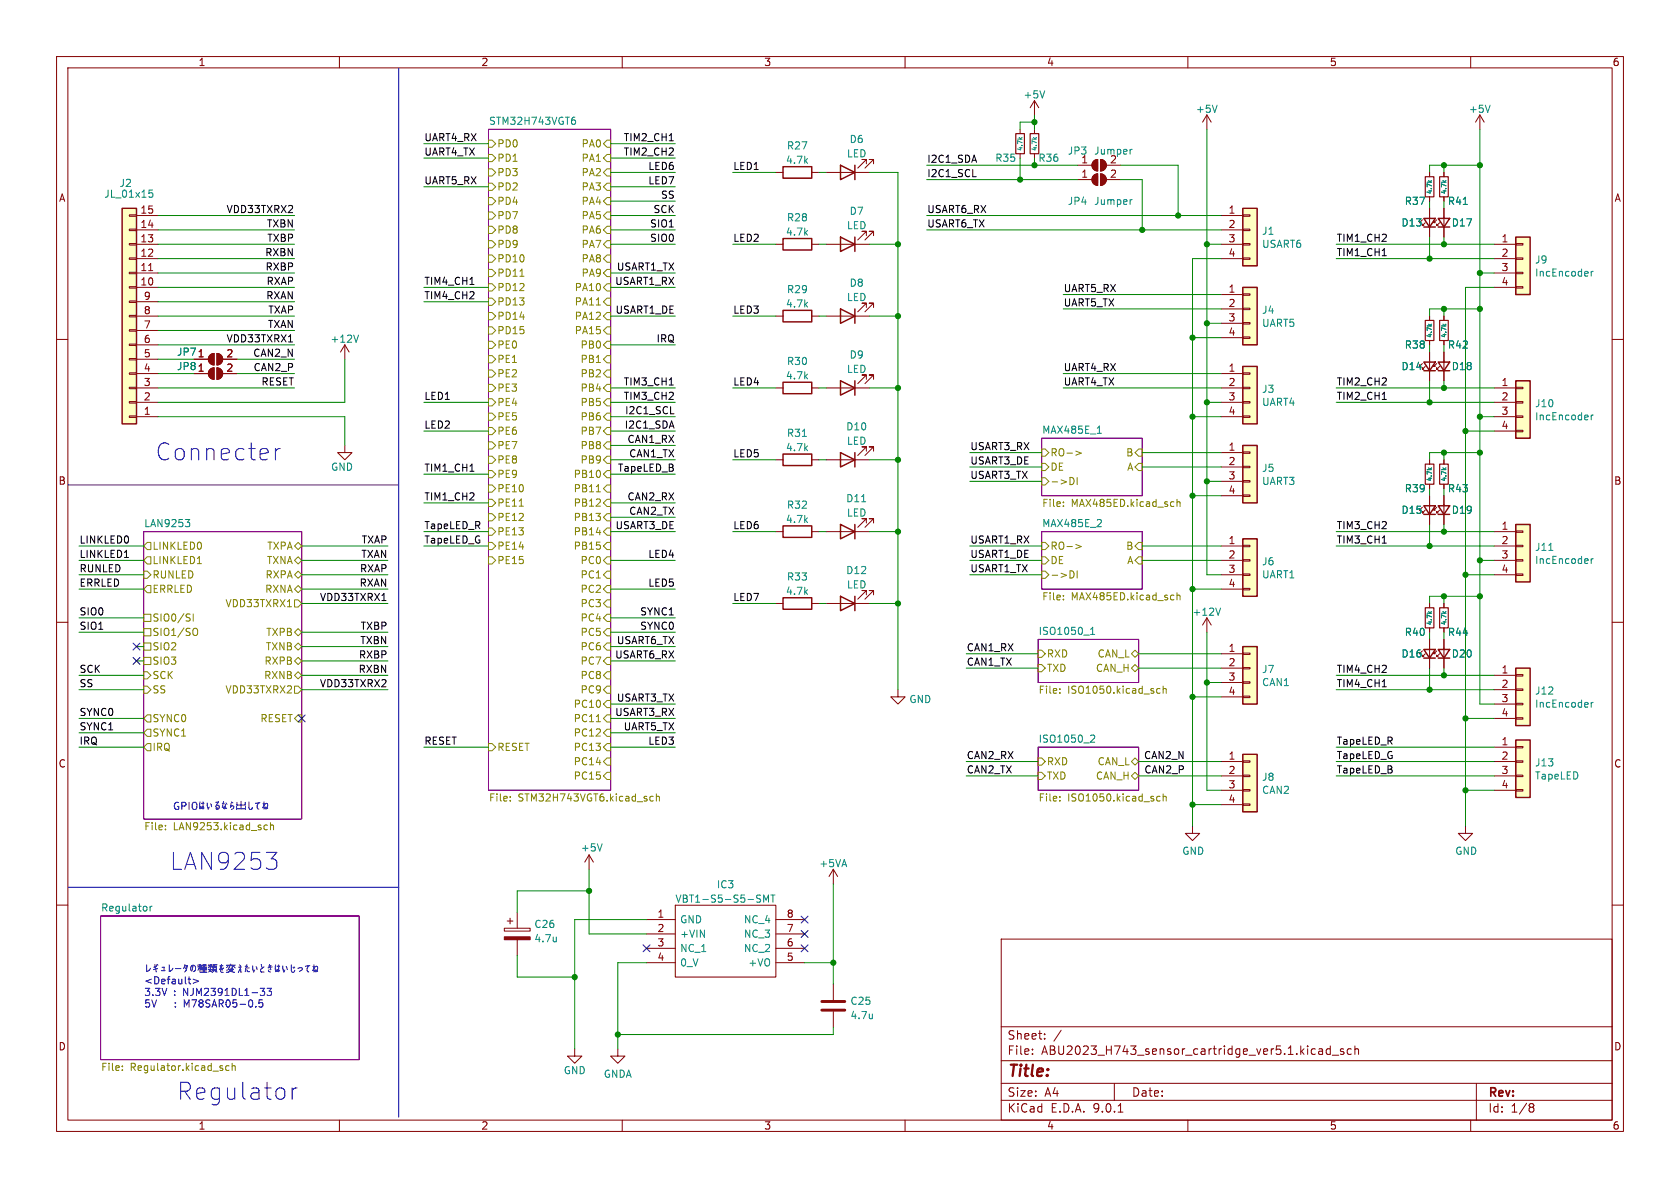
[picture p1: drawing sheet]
<svg xmlns="http://www.w3.org/2000/svg" width="297mm" height="210mm" viewBox="0 0 297 210" stroke-linecap="round" stroke-linejoin="round" font-family="sans-serif">
<defs><g id="words">
<g font-size="4.2" fill="#0000c2">
<text x="27.3" y="81.7">Connecter</text>
<text x="29.8" y="154.1">LAN9253</text>
<text x="31.1" y="194.7">Regulator</text>
</g>
<text font-size="2.8" fill="#840000" x="178" y="190.9">Title:</text>
<g font-size="2.1" fill="#840000">
<text x="178" y="184">Sheet:</text>
<text x="178" y="186.7">File:</text>
<text x="184.1" y="186.7">ABU2023_H743_sensor_cartridge_ver5.1.kicad_sch</text>
<text x="178" y="196.9">KiCad</text>
<text x="178" y="194.1">Size:</text>
<text x="184.7" y="194.1">A4</text>
<text x="185.7" y="196.9">E.D.A.</text>
<text x="193.3" y="196.9">9.0.1</text>
<text x="200" y="194.1">Date:</text>
<text x="263" y="194.3">Rev:</text>
<text x="263" y="196.9">Id:</text>
<text x="267.1" y="196.9">1/8</text>
</g>
<g font-size="1.8" fill="#840000">
<text x="35" y="11.9">1</text>
<text x="85" y="11.9">2</text>
<text x="135" y="11.9">3</text>
<text x="185" y="11.9">4</text>
<text x="235" y="11.9">5</text>
<text x="285" y="11.9">6</text>
<text x="196.1" y="29">2</text>
<text x="10.3" y="35.9">A</text>
<text x="191.1" y="31.5">1</text>
<text x="196.1" y="31.5">2</text>
<text x="285.3" y="35.9">A</text>
<text x="24.7" y="40.4">14</text>
<text x="24.7" y="37.8">15</text>
<text x="217.1" y="37.8">1</text>
<text x="217.1" y="40.4">2</text>
<text x="24.7" y="45.5">12</text>
<text x="24.7" y="42.9">13</text>
<text x="217.1" y="42.9">3</text>
<text x="217.1" y="45.5">4</text>
<text x="265.4" y="42.9">1</text>
<text x="265.4" y="45.5">2</text>
<text x="24.7" y="50.5">10</text>
<text x="24.7" y="48">11</text>
<text x="25.3" y="53.1">9</text>
<text x="217.1" y="51.8">1</text>
<text x="265.4" y="48">3</text>
<text x="265.4" y="50.5">4</text>
<text x="25.3" y="58.2">7</text>
<text x="25.3" y="55.6">8</text>
<text x="217.1" y="54.4">2</text>
<text x="217.1" y="56.9">3</text>
<text x="217.1" y="59.4">4</text>
<text x="25.3" y="65.8">4</text>
<text x="25.3" y="63.2">5</text>
<text x="25.3" y="60.7">6</text>
<text x="34.9" y="65.8">1</text>
<text x="34.9" y="63.2">1</text>
<text x="39.9" y="65.8">2</text>
<text x="39.9" y="63.2">2</text>
<text x="217.1" y="65.8">1</text>
<text x="25.3" y="70.9">2</text>
<text x="25.3" y="68.3">3</text>
<text x="217.1" y="68.3">2</text>
<text x="217.1" y="70.9">3</text>
<text x="265.4" y="68.3">1</text>
<text x="265.4" y="70.9">2</text>
<text x="25.3" y="73.4">1</text>
<text x="217.1" y="73.4">4</text>
<text x="265.4" y="73.4">3</text>
<text x="265.4" y="75.9">4</text>
<text x="217.1" y="79.8">1</text>
<text x="217.1" y="82.3">2</text>
<text x="10.3" y="85.9">B</text>
<text x="217.1" y="84.8">3</text>
<text x="217.1" y="87.4">4</text>
<text x="285.3" y="85.9">B</text>
<text x="265.4" y="93.7">1</text>
<text x="217.1" y="96.3">1</text>
<text x="217.1" y="98.8">2</text>
<text x="217.1" y="101.3">3</text>
<text x="265.4" y="96.3">2</text>
<text x="265.4" y="98.8">3</text>
<text x="265.4" y="101.3">4</text>
<text x="217.1" y="103.9">4</text>
<text x="217.1" y="115.3">1</text>
<text x="217.1" y="117.9">2</text>
<text x="265.4" y="119.1">1</text>
<text x="217.1" y="120.4">3</text>
<text x="217.1" y="122.9">4</text>
<text x="265.4" y="121.7">2</text>
<text x="265.4" y="124.2">3</text>
<text x="265.4" y="126.7">4</text>
<text x="265.4" y="131.8">1</text>
<text x="10.3" y="135.9">C</text>
<text x="217.1" y="134.4">1</text>
<text x="217.1" y="136.9">2</text>
<text x="265.4" y="134.4">2</text>
<text x="265.4" y="136.9">3</text>
<text x="285.3" y="135.9">C</text>
<text x="217.1" y="139.4">3</text>
<text x="217.1" y="142">4</text>
<text x="265.4" y="139.4">4</text>
<text x="116.1" y="162.3">1</text>
<text x="116.1" y="164.8">2</text>
<text x="116.1" y="167.4">3</text>
<text x="139" y="162.3">8</text>
<text x="139" y="164.8">7</text>
<text x="139" y="167.4">6</text>
<text x="116.1" y="169.9">4</text>
<text x="139" y="169.9">5</text>
<text x="10.3" y="185.9">D</text>
<text x="285.3" y="185.9">D</text>
<text x="35" y="199.9">1</text>
<text x="85" y="199.9">2</text>
<text x="135" y="199.9">3</text>
<text x="185" y="199.9">4</text>
<text x="235" y="199.9">5</text>
<text x="285" y="199.9">6</text>
</g>
<g font-size="1.8" fill="#008484">
<text x="180.8" y="17.6">+5V</text>
<text x="86.4" y="22.1">STM32H743VGT6</text>
<text x="211.3" y="20.1">+5V</text>
<text x="259.6" y="20.1">+5V</text>
<text x="138.8" y="29.2">4.7k</text>
<text x="139" y="26.6">R27</text>
<text x="149.6" y="28">LED</text>
<text x="150.1" y="25.5">D6</text>
<text x="175.9" y="28.8">R35</text>
<text x="183.5" y="28.8">R36</text>
<text x="188.7" y="27.5">JP3</text>
<text x="191.1" y="29">1</text>
<text x="193.3" y="27.5">Jumper</text>
<text x="18.3" y="35.2">JL_01x15</text>
<text x="21" y="33.2">J2</text>
<text x="138.8" y="41.9">4.7k</text>
<text x="139" y="39.3">R28</text>
<text x="149.6" y="40.7">LED</text>
<text x="150.1" y="38.2">D7</text>
<text x="188.7" y="36.4">JP4</text>
<text x="193.3" y="36.4">Jumper</text>
<text x="223" y="41.7">J1</text>
<text x="247.7" y="40.2">D13</text>
<text x="248.2" y="36.4">R37</text>
<text x="255.9" y="36.4">R41</text>
<text x="256.5" y="40.2">D17</text>
<text x="223" y="44">USART6</text>
<text x="271.3" y="46.8">J9</text>
<text x="139" y="52">R29</text>
<text x="149.6" y="53.4">LED</text>
<text x="150.1" y="50.9">D8</text>
<text x="271.3" y="49.1">IncEncoder</text>
<text x="138.8" y="54.6">4.7k</text>
<text x="223" y="55.7">J4</text>
<text x="223" y="58">UART5</text>
<text x="31.2" y="65.6">JP8</text>
<text x="31.2" y="63.1">JP7</text>
<text x="58.3" y="60.8">+12V</text>
<text x="139" y="64.7">R30</text>
<text x="150.1" y="63.6">D9</text>
<text x="247.7" y="65.6">D14</text>
<text x="248.2" y="61.8">R38</text>
<text x="255.9" y="61.8">R42</text>
<text x="256.5" y="65.6">D18</text>
<text x="138.8" y="67.3">4.7k</text>
<text x="149.6" y="66.1">LED</text>
<text x="223" y="69.6">J3</text>
<text x="223" y="72">UART4</text>
<text x="139" y="77.4">R31</text>
<text x="149.5" y="76.3">D10</text>
<text x="184.1" y="76.8">MAX485E_1</text>
<text x="271.3" y="72.2">J10</text>
<text x="271.3" y="74.5">IncEncoder</text>
<text x="58.4" y="83.4">GND</text>
<text x="138.8" y="80">4.7k</text>
<text x="149.6" y="78.8">LED</text>
<text x="223" y="83.6">J5</text>
<text x="149.5" y="89">D11</text>
<text x="223" y="85.9">UART3</text>
<text x="248.2" y="87.2">R39</text>
<text x="255.9" y="87.2">R43</text>
<text x="25.4" y="93.3">LAN9253</text>
<text x="138.8" y="92.7">4.7k</text>
<text x="139" y="90.1">R32</text>
<text x="149.6" y="91.5">LED</text>
<text x="184.1" y="93.3">MAX485E_2</text>
<text x="247.7" y="91">D15</text>
<text x="256.5" y="91">D19</text>
<text x="149.5" y="101.7">D12</text>
<text x="223" y="100.1">J6</text>
<text x="271.3" y="97.6">J11</text>
<text x="271.3" y="99.9">IncEncoder</text>
<text x="138.8" y="105.4">4.7k</text>
<text x="139" y="102.8">R33</text>
<text x="149.6" y="104.2">LED</text>
<text x="223" y="102.4">UART1</text>
<text x="183.5" y="112.3">ISO1050_1</text>
<text x="210.7" y="109">+12V</text>
<text x="248.2" y="112.6">R40</text>
<text x="255.9" y="112.6">R44</text>
<text x="223" y="119.2">J7</text>
<text x="247.7" y="116.4">D16</text>
<text x="256.5" y="116.4">D20</text>
<text x="160.7" y="124.5">GND</text>
<text x="223" y="121.5">CAN1</text>
<text x="271.3" y="123">J12</text>
<text x="271.3" y="125.3">IncEncoder</text>
<text x="183.5" y="131.4">ISO1050_2</text>
<text x="271.3" y="138">TapeLED</text>
<text x="271.3" y="135.7">J13</text>
<text x="223" y="138.2">J8</text>
<text x="223" y="140.5">CAN2</text>
<text x="102.6" y="150.7">+5V</text>
<text x="144.7" y="153.5">+5VA</text>
<text x="208.9" y="151.3">GND</text>
<text x="257.2" y="151.3">GND</text>
<text x="17.8" y="161.2">Regulator</text>
<text x="119.3" y="159.8">VBT1-S5-S5-SMT</text>
<text x="126.6" y="157.2">IC3</text>
<text x="94.4" y="164.2">C26</text>
<text x="94.4" y="166.8">4.7u</text>
<text x="120.1" y="163.4">GND</text>
<text x="120.1" y="166">+VIN</text>
<text x="131.4" y="163.4">NC_4</text>
<text x="131.4" y="166">NC_3</text>
<text x="120.1" y="168.5">NC_1</text>
<text x="120.1" y="171">0_V</text>
<text x="131.4" y="168.5">NC_2</text>
<text x="132.2" y="171">+VO</text>
<text x="150.3" y="177.8">C25</text>
<text x="150.3" y="180.4">4.7u</text>
<text x="99.6" y="190.1">GND</text>
<text x="106.6" y="190.7">GNDA</text>
</g>
<g font-size="1.8">
<text x="74.9" y="25.1">UART4_RX</text>
<text x="74.9" y="27.6">UART4_TX</text>
<text x="110.2" y="27.6">TIM2_CH2</text>
<text x="110.2" y="25.1">TIM2_CH1</text>
<text x="163.8" y="28.9">I2C1_SDA</text>
<text x="74.9" y="32.7">UART5_RX</text>
<text x="114.5" y="30.1">LED6</text>
<text x="114.5" y="32.7">LED7</text>
<text x="116.8" y="35.2">SS</text>
<text x="129.5" y="30.1">LED1</text>
<text x="163.8" y="31.4">I2C1_SCL</text>
<text x="40" y="37.8">VDD33TXRX2</text>
<text x="47.1" y="40.3">TXBN</text>
<text x="114.8" y="40.3">SIO1</text>
<text x="115.4" y="37.8">SCK</text>
<text x="163.8" y="40.3">USART6_TX</text>
<text x="163.8" y="37.8">USART6_RX</text>
<text x="46.8" y="45.4">RXBN</text>
<text x="46.8" y="47.9">RXBP</text>
<text x="47.1" y="42.8">TXBP</text>
<text x="109" y="47.9">USART1_TX</text>
<text x="114.8" y="42.8">SIO0</text>
<text x="129.5" y="42.8">LED2</text>
<text x="236.2" y="42.8">TIM1_CH2</text>
<text x="236.2" y="45.4">TIM1_CH1</text>
<text x="47" y="53">RXAN</text>
<text x="47" y="50.5">RXAP</text>
<text x="74.9" y="50.5">TIM4_CH1</text>
<text x="74.9" y="53">TIM4_CH2</text>
<text x="108.7" y="50.5">USART1_RX</text>
<text x="188" y="51.7">UART5_RX</text>
<text x="47.3" y="58.1">TXAN</text>
<text x="47.3" y="55.5">TXAP</text>
<text x="108.7" y="55.5">USART1_DE</text>
<text x="129.5" y="55.5">LED3</text>
<text x="188" y="54.3">UART5_TX</text>
<text x="40" y="60.6">VDD33TXRX1</text>
<text x="44.7" y="63.2">CAN2_N</text>
<text x="44.7" y="65.7">CAN2_P</text>
<text x="116" y="60.6">IRQ</text>
<text x="188" y="65.7">UART4_RX</text>
<text x="46.1" y="68.2">RESET</text>
<text x="74.9" y="70.8">LED1</text>
<text x="110.2" y="68.2">TIM3_CH1</text>
<text x="110.2" y="70.8">TIM3_CH2</text>
<text x="129.5" y="68.2">LED4</text>
<text x="188" y="68.2">UART4_TX</text>
<text x="236.2" y="68.2">TIM2_CH2</text>
<text x="236.2" y="70.8">TIM2_CH1</text>
<text x="74.9" y="75.9">LED2</text>
<text x="110.3" y="75.9">I2C1_SDA</text>
<text x="110.4" y="73.3">I2C1_SCL</text>
<text x="74.9" y="83.5">TIM1_CH1</text>
<text x="109.1" y="83.5">TapeLED_B</text>
<text x="110.8" y="78.4">CAN1_RX</text>
<text x="111.1" y="80.9">CAN1_TX</text>
<text x="129.5" y="80.9">LED5</text>
<text x="171.4" y="82.2">USART3_DE</text>
<text x="171.4" y="79.7">USART3_RX</text>
<text x="74.9" y="88.6">TIM1_CH2</text>
<text x="110.8" y="88.6">CAN2_RX</text>
<text x="171.4" y="84.7">USART3_TX</text>
<text x="74.9" y="93.6">TapeLED_R</text>
<text x="108.7" y="93.6">USART3_DE</text>
<text x="111.1" y="91.1">CAN2_TX</text>
<text x="129.5" y="93.6">LED6</text>
<text x="236.2" y="93.6">TIM3_CH2</text>
<text x="14" y="96.2">LINKLED0</text>
<text x="14" y="98.7">LINKLED1</text>
<text x="14" y="101.3">RUNLED</text>
<text x="63.5" y="101.3">RXAP</text>
<text x="63.8" y="98.7">TXAN</text>
<text x="63.8" y="96.2">TXAP</text>
<text x="74.9" y="96.2">TapeLED_G</text>
<text x="114.5" y="98.7">LED4</text>
<text x="171.4" y="96.2">USART1_RX</text>
<text x="171.4" y="101.3">USART1_TX</text>
<text x="171.4" y="98.7">USART1_DE</text>
<text x="236.2" y="96.2">TIM3_CH1</text>
<text x="14" y="103.8">ERRLED</text>
<text x="56.5" y="106.3">VDD33TXRX1</text>
<text x="63.5" y="103.8">RXAN</text>
<text x="114.5" y="103.8">LED5</text>
<text x="129.5" y="106.3">LED7</text>
<text x="14" y="108.9">SIO0</text>
<text x="14" y="111.4">SIO1</text>
<text x="63.6" y="114">TXBN</text>
<text x="63.7" y="111.4">TXBP</text>
<text x="109" y="114">USART6_TX</text>
<text x="113.1" y="108.9">SYNC1</text>
<text x="113.1" y="111.4">SYNC0</text>
<text x="14" y="119">SCK</text>
<text x="63.3" y="119">RXBN</text>
<text x="63.4" y="116.5">RXBP</text>
<text x="108.7" y="116.5">USART6_RX</text>
<text x="170.8" y="115.2">CAN1_RX</text>
<text x="170.8" y="117.8">CAN1_TX</text>
<text x="236.2" y="119">TIM4_CH2</text>
<text x="14" y="121.6">SS</text>
<text x="56.5" y="121.6">VDD33TXRX2</text>
<text x="109" y="124.1">USART3_TX</text>
<text x="236.2" y="121.6">TIM4_CH1</text>
<text x="14" y="131.7">IRQ</text>
<text x="14" y="126.7">SYNC0</text>
<text x="14" y="129.2">SYNC1</text>
<text x="74.9" y="131.7">RESET</text>
<text x="108.7" y="126.7">USART3_RX</text>
<text x="110.2" y="129.2">UART5_TX</text>
<text x="114.5" y="131.7">LED3</text>
<text x="236.2" y="131.7">TapeLED_R</text>
<text x="170.8" y="136.8">CAN2_TX</text>
<text x="170.8" y="134.3">CAN2_RX</text>
<text x="202.2" y="134.3">CAN2_N</text>
<text x="202.2" y="136.8">CAN2_P</text>
<text x="236.2" y="134.3">TapeLED_G</text>
<text x="236.2" y="136.8">TapeLED_B</text>
</g>
<g font-size="1.8" fill="#848400">
<text x="87.8" y="26.3">PD0</text>
<text x="87.8" y="28.8">PD1</text>
<text x="102.7" y="26.3">PA0</text>
<text x="102.7" y="28.8">PA1</text>
<text x="87.8" y="33.9">PD2</text>
<text x="87.8" y="31.3">PD3</text>
<text x="102.7" y="33.9">PA3</text>
<text x="102.7" y="31.3">PA2</text>
<text x="87.8" y="36.4">PD4</text>
<text x="87.8" y="39">PD7</text>
<text x="87.8" y="41.5">PD8</text>
<text x="102.7" y="36.4">PA4</text>
<text x="102.7" y="39">PA5</text>
<text x="102.7" y="41.5">PA6</text>
<text x="87.8" y="44">PD9</text>
<text x="87.8" y="46.6">PD10</text>
<text x="102.7" y="44">PA7</text>
<text x="102.7" y="46.6">PA8</text>
<text x="87.8" y="49.1">PD11</text>
<text x="87.8" y="51.7">PD12</text>
<text x="101.5" y="51.7">PA10</text>
<text x="102.7" y="49.1">PA9</text>
<text x="87.8" y="54.2">PD13</text>
<text x="87.8" y="56.7">PD14</text>
<text x="87.8" y="59.3">PD15</text>
<text x="101.5" y="54.2">PA11</text>
<text x="101.5" y="56.7">PA12</text>
<text x="101.5" y="59.3">PA15</text>
<text x="87.8" y="61.8">PE0</text>
<text x="87.8" y="64.4">PE1</text>
<text x="102.5" y="61.8">PB0</text>
<text x="102.5" y="64.4">PB1</text>
<text x="87.8" y="66.9">PE2</text>
<text x="87.8" y="69.4">PE3</text>
<text x="87.8" y="72">PE4</text>
<text x="102.5" y="66.9">PB2</text>
<text x="102.5" y="69.4">PB4</text>
<text x="102.5" y="72">PB5</text>
<text x="87.8" y="74.5">PE5</text>
<text x="87.8" y="77.1">PE6</text>
<text x="102.5" y="74.5">PB6</text>
<text x="102.5" y="77.1">PB7</text>
<text x="87.8" y="79.6">PE7</text>
<text x="87.8" y="82.1">PE8</text>
<text x="102.5" y="79.6">PB8</text>
<text x="102.5" y="82.1">PB9</text>
<text x="185.6" y="80.9">RO-&gt;</text>
<text x="185.6" y="83.4">DE</text>
<text x="199" y="80.9">B</text>
<text x="199.2" y="83.4">A</text>
<text x="87.8" y="84.7">PE9</text>
<text x="87.8" y="87.2">PE10</text>
<text x="87.8" y="89.8">PE11</text>
<text x="101.3" y="84.7">PB10</text>
<text x="101.3" y="87.2">PB11</text>
<text x="101.3" y="89.8">PB12</text>
<text x="184.1" y="89.9">File:</text>
<text x="185.6" y="86">-&gt;DI</text>
<text x="189.4" y="89.9">MAX485ED.kicad_sch</text>
<text x="87.8" y="92.3">PE12</text>
<text x="87.8" y="94.8">PE13</text>
<text x="101.3" y="92.3">PB13</text>
<text x="101.3" y="94.8">PB14</text>
<text x="26.9" y="99.9">LINKLED1</text>
<text x="26.9" y="97.4">LINKLED0</text>
<text x="47.1" y="99.9">TXNA</text>
<text x="47.1" y="97.4">TXPA</text>
<text x="87.8" y="97.4">PE14</text>
<text x="87.8" y="99.9">PE15</text>
<text x="101.3" y="97.4">PB15</text>
<text x="102.5" y="99.9">PC0</text>
<text x="185.6" y="97.4">RO-&gt;</text>
<text x="185.6" y="99.9">DE</text>
<text x="199" y="97.4">B</text>
<text x="199.2" y="99.9">A</text>
<text x="26.9" y="102.5">RUNLED</text>
<text x="26.9" y="105">ERRLED</text>
<text x="39.8" y="107.5">VDD33TXRX1</text>
<text x="46.8" y="105">RXNA</text>
<text x="46.8" y="102.5">RXPA</text>
<text x="102.5" y="102.5">PC1</text>
<text x="102.5" y="105">PC2</text>
<text x="102.5" y="107.5">PC3</text>
<text x="184.1" y="106.5">File:</text>
<text x="185.6" y="102.5">-&gt;DI</text>
<text x="189.4" y="106.5">MAX485ED.kicad_sch</text>
<text x="26.9" y="112.6">SIO1/SO</text>
<text x="26.9" y="110.1">SIO0/SI</text>
<text x="47" y="112.6">TXPB</text>
<text x="102.5" y="110.1">PC4</text>
<text x="102.5" y="112.6">PC5</text>
<text x="26.9" y="117.7">SIO3</text>
<text x="26.9" y="115.2">SIO2</text>
<text x="46.7" y="117.7">RXPB</text>
<text x="46.9" y="115.2">TXNB</text>
<text x="102.5" y="115.2">PC6</text>
<text x="102.5" y="117.7">PC7</text>
<text x="185" y="116.4">RXD</text>
<text x="185" y="119">TXD</text>
<text x="193.6" y="119">CAN_H</text>
<text x="193.9" y="116.4">CAN_L</text>
<text x="26.9" y="120.2">SCK</text>
<text x="26.9" y="122.8">SS</text>
<text x="39.8" y="122.8">VDD33TXRX2</text>
<text x="46.6" y="120.2">RXNB</text>
<text x="101.3" y="125.3">PC10</text>
<text x="102.5" y="120.2">PC8</text>
<text x="102.5" y="122.8">PC9</text>
<text x="183.5" y="123">File:</text>
<text x="188.7" y="123">ISO1050.kicad_sch</text>
<text x="26.9" y="130.4">SYNC1</text>
<text x="26.9" y="127.9">SYNC0</text>
<text x="45.9" y="127.9">RESET</text>
<text x="101.3" y="127.9">PC11</text>
<text x="101.3" y="130.4">PC12</text>
<text x="26.9" y="132.9">IRQ</text>
<text x="87.8" y="132.9">RESET</text>
<text x="101.3" y="132.9">PC13</text>
<text x="101.3" y="135.5">PC14</text>
<text x="185" y="135.5">RXD</text>
<text x="193.9" y="135.5">CAN_L</text>
<text x="86.4" y="142">File:</text>
<text x="91.6" y="142">STM32H743VGT6.kicad_sch</text>
<text x="101.3" y="138">PC15</text>
<text x="183.5" y="142">File:</text>
<text x="185" y="138">TXD</text>
<text x="188.7" y="142">ISO1050.kicad_sch</text>
<text x="193.6" y="138">CAN_H</text>
<text x="25.4" y="147.1">File:</text>
<text x="30.6" y="147.1">LAN9253.kicad_sch</text>
<text x="17.8" y="189.6">File:</text>
<text x="23" y="189.6">Regulator.kicad_sch</text>
</g>
<g font-size="1.8" fill="#0000c2">
<text x="25.4" y="172.1">þÿ0ì0®0å0ì0ü0¿0nz.˜^0’Y 0H0_0D0h0M0o0D0X0c0f0m</text>
<text x="25.4" y="174.1">&lt;Default&gt;</text>
<text x="25.4" y="176.1">3.3V</text>
<text x="25.4" y="178.2">5V</text>
<text x="30.7" y="176.1">:</text>
<text x="32.5" y="176.1">NJM2391DL1-33</text>
<text x="33" y="178.2">M78SAR05-0.5</text>
</g>
<g font-size="1.1" fill="#008484">
<text x="181" y="26.8" transform="rotate(-90 181 26.8)">4.7k</text>
<text x="183.5" y="26.8" transform="rotate(-90 183.5 26.8)">4.7k</text>
<text x="253.4" y="34.4" transform="rotate(-90 253.4 34.4)">4.7k</text>
<text x="255.9" y="34.4" transform="rotate(-90 255.9 34.4)">4.7k</text>
<text x="253.4" y="59.8" transform="rotate(-90 253.4 59.8)">4.7k</text>
<text x="255.9" y="59.8" transform="rotate(-90 255.9 59.8)">4.7k</text>
<text x="253.4" y="85.2" transform="rotate(-90 253.4 85.2)">4.7k</text>
<text x="255.9" y="85.2" transform="rotate(-90 255.9 85.2)">4.7k</text>
<text x="253.4" y="110.6" transform="rotate(-90 253.4 110.6)">4.7k</text>
<text x="255.9" y="110.6" transform="rotate(-90 255.9 110.6)">4.7k</text>
</g>
</g></defs>
<g fill="none" stroke="#840000" stroke-width=".18">
<path d="M10 10h277v190h-277zM12 12h273v186h-273zM60 10v2M110 10v2M160 10v2M210 10v2M260 10v2M10 60h2M285 60h2M10 110h2M285 110h2M10 160h2"/>
<path d="M177 166h108v32h-108zM285 160h2M60 198v2M110 198v2M160 198v2M177 194.5h108M177 191.5h108M177 187.5h108M177 181.5h108M182.5 186.3v.1M182.5 185.5v.1M184.7 183.6v.1"/>
<path d="M184.7 182.8v.1M187.6 182.1l-1.3 2M197 191.5v3M197.7 196.6h.8M210 198v2M233.3 185.4h.3l.2 .2v.8M233.8 186.3l-.5 .1M233.8 185.8h-.5M235.2 185.5l-.5-.1-.2 .3v.4l.1 .2h.6M235.2 184.9v1.5M235.5 186.5h1.2M237.5 185.5l-.3-.1-.2 .2v.2l.5 .2v.3h-.5"/>
<path d="M238.9 185.5l-.4-.1-.3 .3v.4l.1 .2h.6M239.5 185.5l.2-.1 .4 .1 .1 .9M239.5 184.9v1.5M260 198v2M261 191.5v6.5M270.6 195.1l.4 .1 .2 .2-.3 .3M270.6 195.7h.3M270.9 195.7l.2 .2 .1 .4-.2 .2-.4 .1"/>
</g>
<path d="M86.4 22.9h21.5v116.8h-21.5zM184.1 77.5h17.8v10.1h-17.8zM25.4 94h27.9v50.8h-27.9zM184.1 94h17.8v10.1h-17.8zM183.5 113h17.8v7.7h-17.8zM183.5 132.1h17.8v7.6h-17.8zM17.8 161.9h45.7v25.4h-45.7z" fill="none" stroke="#840084" stroke-width=".18"/>
<g fill="none" stroke="#848400" stroke-width=".18">
<path d="M86.4 24.8h.6l.6 .6-.6 .6h-.6zM86.4 27.3h.6l.6 .6-.6 .7h-.6zM86.4 32.4h.6l.6 .6-.6 .7h-.6zM86.4 29.8h.6l.6 .7-.6 .6h-.6zM86.4 34.9h.6l.6 .7-.6 .6h-.6zM86.4 37.5h.6l.6 .6-.6 .6h-.6zM107.3 24.8h.6v1.2h-.6l-.6-.6zM107.3 27.3h.6v1.3h-.6l-.6-.7zM107.3 34.9h.6v1.3h-.6l-.6-.6zM107.3 37.5h.6v1.2h-.6l-.6-.6zM107.3 32.4h.6v1.3h-.6l-.6-.7zM107.3 29.8h.6v1.3h-.6l-.6-.6z"/>
<path d="M86.4 40h.6l.6 .6-.6 .7h-.6zM86.4 42.5h.6l.6 .7-.6 .6h-.6zM86.4 45.1h.6l.6 .6-.6 .7h-.6zM86.4 47.6h.6l.6 .7-.6 .6h-.6zM86.4 50.2h.6l.6 .6-.6 .6h-.6zM86.4 52.7h.6l.6 .6-.6 .7h-.6zM86.4 55.2h.6l.6 .7-.6 .6h-.6zM86.4 57.8h.6l.6 .6-.6 .7h-.6zM91.9 48.8h.7M105.4 53.9h.7M107.3 40h.6v1.3h-.6l-.6-.7zM107.3 42.5h.6v1.3h-.6l-.6-.6z"/>
<path d="M107.3 45.1h.6v1.3h-.6l-.6-.7zM107.3 47.6h.6v1.3h-.6l-.6-.6zM107.3 50.2h.6v1.2h-.6l-.6-.6zM107.3 52.7h.6v1.3h-.6l-.6-.7zM107.3 55.2h.6v1.3h-.6l-.6-.6zM107.3 57.8h.6v1.3h-.6l-.6-.7zM86.4 60.3h.6l.6 .7-.6 .6h-.6zM86.4 62.9h.6l.6 .6-.6 .6h-.6zM86.4 65.4h.6l.6 .6-.6 .7h-.6zM86.4 67.9h.6l.6 .7-.6 .6h-.6zM86.4 70.5h.6l.6 .6-.6 .7h-.6zM86.4 73h.6l.6 .7-.6 .6h-.6z"/>
<path d="M86.4 75.6h.6l.6 .6-.6 .6h-.6zM86.4 78.1h.6l.6 .6-.6 .7h-.6zM107.3 60.3h.6v1.3h-.6l-.6-.6zM107.3 62.9h.6v1.2h-.6l-.6-.6zM107.3 65.4h.6v1.3h-.6l-.6-.7zM107.3 67.9h.6v1.3h-.6l-.6-.6zM107.3 70.5h.6v1.3h-.6l-.6-.7zM107.3 73h.6v1.3h-.6l-.6-.6zM107.3 75.6h.6v1.2h-.6l-.6-.6zM107.3 78.1h.6v1.3h-.6l-.6-.7zM184.1 79.4h.7l.6 .6-.6 .6h-.7zM190.2 79.7l1 .4-1 .4"/>
<path d="M201.3 79.4h.6v1.2h-.6l-.6-.6zM26 98.4h.7v1.3h-.7l-.6-.6zM26 95.9h.7v1.3h-.7l-.6-.7zM34.9 99.6h.7M52.1 99.1l.6-.7 .6 .7-.6 .6zM52.1 96.5l.6-.6 .6 .6-.6 .7zM86.4 80.6h.6l.6 .7-.6 .6h-.6zM86.4 83.2h.6l.6 .6-.6 .7h-.6zM86.4 85.7h.6l.6 .7-.6 .6h-.6zM86.4 88.3h.6l.6 .6-.6 .6h-.6zM86.4 90.8h.6l.6 .6-.6 .7h-.6zM86.4 93.3h.6l.6 .7-.6 .6h-.6z"/>
<path d="M86.4 95.9h.6l.6 .6-.6 .7h-.6zM86.4 98.4h.6l.6 .7-.6 .6h-.6zM91.8 89.5h.7M105.4 86.9h.7M107.3 98.4h.6v1.3h-.6l-.6-.6zM107.3 80.6h.6v1.3h-.6l-.6-.6zM107.3 83.2h.6v1.3h-.6l-.6-.7zM107.3 85.7h.6v1.3h-.6l-.6-.6zM107.3 88.3h.6v1.2h-.6l-.6-.6zM107.3 90.8h.6v1.3h-.6l-.6-.7zM107.3 93.3h.6v1.3h-.6l-.6-.6zM107.3 95.9h.6v1.3h-.6l-.6-.7z"/>
<path d="M184.1 95.9h.7l.6 .6-.6 .7h-.7zM184.1 98.4h.7l.6 .7-.6 .6h-.7zM184.1 84.5h.7l.6 .6-.6 .6h-.7zM184.1 81.9h.7l.6 .7-.6 .6h-.7zM188 88.8v.1M188 89.4v.1M189.5 84.4a.68 .68 0 0 1 .4 .6 .68 .68 0 0 1-.4 .7M190.2 96.3l1 .3-1 .4M190.4 84.4v1.3M201.3 95.9h.6v1.3h-.6l-.6-.7zM201.3 98.4h.6v1.3h-.6l-.6-.6zM201.3 81.9h.6v1.3h-.6l-.6-.6z"/>
<path d="M207.4 88.7l.1 .1M207.5 89.5h-.1M208.1 88.3v1.2M208.1 88.8l.2-.1 .3 .1v.7M25.4 101h.6l.7 .6-.7 .6h-.6zM25.4 118.7h.6l.7 .7-.7 .6h-.6zM25.4 116.2h1.3v1.3h-1.3zM25.4 113.7h1.3v1.2h-1.3zM25.4 111.1h1.3v1.3h-1.3zM25.4 108.6h1.3v1.3h-1.3zM26 103.5h.7v1.3h-.7l-.6-.7zM33.4 108.5l.2 .1"/>
<path d="M33.5 109.3l.1 .1-.1 .3M34.2 108.5v1.3M34.4 111.1a.43 .43 0 0 1 .5 .4v.4a.43 .43 0 0 1-.5 .4M50.8 107.3h.7M52.1 101.6l.6-.6 .6 .6-.6 .6zM52.1 104.1l.6-.6 .6 .6-.6 .7zM52.1 106h.6l.6 .7-.6 .6h-.6zM52.1 111.8l.6-.7 .6 .7-.6 .6zM52.1 116.8l.6-.6 .6 .6-.6 .7zM52.1 119.4l.6-.7 .6 .7-.6 .6zM52.1 114.3l.6-.6 .6 .6-.6 .6zM107.3 101h.6v1.2h-.6l-.6-.6z"/>
<path d="M107.3 103.5h.6v1.3h-.6l-.6-.7zM107.3 106h.6v1.3h-.6l-.6-.6zM107.3 108.6h.6v1.3h-.6l-.6-.7zM107.3 111.1h.6v1.3h-.6l-.6-.6zM107.3 113.7h.6v1.2h-.6l-.6-.6zM107.3 116.2h.6v1.3h-.6l-.6-.7zM107.3 118.7h.6v1.3h-.6l-.6-.6zM183.5 114.9h.6l.7 .7-.7 .6h-.6zM183.5 117.5h.6l.7 .6-.7 .6h-.6zM184.1 101h.7l.6 .6-.6 .6h-.7zM188 105.9v.1M188 105.3v.1"/>
<path d="M189.5 100.9a.68 .68 0 0 1 .4 .6 .68 .68 0 0 1-.4 .7M190.4 100.9v1.3M200 115.6l.7-.7 .6 .7-.6 .6zM200.7 117.5l.6 .6-.6 .6-.7-.6zM207.4 105.2l.1 .1M207.5 106h-.1M208.1 104.8v1.2M208.1 105.3l.2-.1 .3 .1v.7M25.4 121.3h.6l.7 .6-.7 .7h-.6zM26 128.9h.7v1.3h-.7l-.6-.7zM26 131.4h.7v1.3h-.7l-.6-.6zM26 126.4h.7v1.2h-.7l-.6-.6z"/>
<path d="M52.1 121.3h.6l.6 .6-.6 .7h-.6zM52.7 126.4h.6v1.2h-.6l-.6-.6zM86.4 131.4h.6l.6 .7-.6 .6h-.6zM105.4 127.6h.7M107.3 121.3h.6v1.3h-.6l-.6-.7zM107.3 123.8h.6v1.3h-.6l-.6-.6zM107.3 126.4h.6v1.2h-.6l-.6-.6zM107.3 128.9h.6v1.3h-.6l-.6-.7zM107.3 131.4h.6v1.3h-.6l-.6-.6zM107.3 134h.6v1.3h-.6l-.6-.7zM107.3 136.5h.6v1.3h-.6l-.6-.6zM183.5 134h.6l.7 .6-.7 .7h-.6z"/>
<path d="M183.5 136.5h.6l.7 .7-.7 .6h-.6zM187.4 122.4v.2M187.4 121.8v.1M200 137.2l.7-.7 .6 .7-.6 .6zM200 134.6l.7-.6 .6 .6-.6 .7zM204.5 122.4l.2 .2 .4-.1M205.1 121.8l-.4-.1-.2 .1M205.6 121.8l.2-.1 .3 .1 .1 .8M205.6 121.3v1.3M29.2 146.6v.1M29.2 145.9v.1M46.8 146.6h.5"/>
<path d="M46.8 145.9h.5M47.8 146l.2-.2 .3 .1 .1 .8M47.8 145.4v1.3M90.2 141.5v.1M90.2 140.8v.1M114.9 141.5l.2 .1 .4-.1M115.5 140.8h-.4l-.2 .1M116 140.9l.2-.1h.3l.1 .8M116 140.3v1.3M187.4 140.8v.1M187.4 141.5v.1M204.5 141.5l.2 .1 .4-.1"/>
<path d="M205.1 140.8h-.4l-.2 .1M205.6 140.9l.2-.1h.3l.1 .8M205.6 140.3v1.3M21.6 189.1v.1M21.6 188.4v.2M40.5 188.4h-.4l-.2 .2 .1 .6h.5M41 188.5l.2-.1h.3l.1 .8M41 188v1.2"/>
</g>
<path d="M101.3 21.2h.2l.3 .2-.1 .5-.4 .1M101.4 20.7h.2M194 76.6h.7M32.8 91.8h.7l-.4 .5M33.3 92.3l.2 .3v.3l-.2 .2M194.6 91.9l.1 .2v.3l-.8 .7h.8M192.8 112.2h.7M192.8 111.2l.4-.3v1.3M193 129.9l.4 .1 .1 .3-.8 .9h.8M26.5 160.2v.8M26.9 160.2l-.4 .2" fill="none" stroke="#008484" stroke-width=".18"/>
<path d="M219.7 36.8h2.5v10.2h-2.5z" fill="#ffffc2"/>
<path d="M219.7 36.8h2.5v10.2h-2.5z" fill="none" stroke="#840000" stroke-width=".25"/>
<path d="M215.9 38.1h3.8M219.7 38h1.3v.2h-1.3zM215.9 40.6h3.8M215.9 43.2h3.8M215.9 45.7h3.8M219.7 40.5h1.3v.3h-1.3zM219.7 43.1h1.3v.2h-1.3zM219.7 45.6h1.3v.2h-1.3z" fill="none" stroke="#840000" stroke-width=".18"/>
<path d="M219.7 50.8h2.5v10.2h-2.5z" fill="#ffffc2"/>
<path d="M219.7 50.8h2.5v10.2h-2.5zM254.3 64h2l-1 1.5zM254.3 65.5h2M254.3 114.8h2l-1 1.5zM254.3 116.3h2" fill="none" stroke="#840000" stroke-width=".25"/>
<g fill="none" stroke="#840000" stroke-width=".18">
<path d="M215.9 52.1h3.8M215.9 54.6h3.8M215.9 57.2h3.8M215.9 59.7h3.8M219.7 51.9h1.3v.3h-1.3zM219.7 54.5h1.3v.2h-1.3zM219.7 57h1.3v.3h-1.3zM219.7 59.6h1.3v.2h-1.3zM255.3 55.9v.7M254 64.3l-.5 .5v-.3v.3h.2M254.5 64.8l-.5 .5v-.3v.3h.3M255.3 60.2v.8"/>
<path d="M255.3 62.2v5.1M254 115.1l-.5 .5v-.3v.3h.2M254.5 115.6l-.5 .5v-.3v.3h.3M255.3 113v5.1"/>
</g>
<path d="M254.5 56.6h1.5v3.6h-1.5z" fill="none" stroke="#840000" stroke-width=".2"/>
<path d="M255.1 57.3l.3 .3M255.6 57.3l-.3 .2" fill="none" stroke="#008484" stroke-width=".18"/>
<path d="M268 67.3h2.5v10.2h-2.5z" fill="#ffffc2"/>
<path d="M268 67.3h2.5v10.2h-2.5z" fill="none" stroke="#840000" stroke-width=".25"/>
<path d="M61 61l.7 1.2M61 61l-.8 1.2M61 61v2.5M264.2 68.6h3.8M264.2 71.1h3.8M264.2 73.7h3.8M264.2 76.2h3.8M268 68.5h1.2v.2h-1.2zM268 71h1.2v.2h-1.2zM268 73.5h1.2v.3h-1.2zM268 76.1h1.2v.2h-1.2z" fill="none" stroke="#840000" stroke-width=".18"/>
<path d="M63.4 59.2l-.4 1.3M281.3 73.4v.8M281.7 73.4l-.4 .2" fill="none" stroke="#008484" stroke-width=".18"/>
<path d="M21.6 36.8h2.5v38.1h-2.5z" fill="#ffffc2"/>
<path d="M21.6 36.8h2.5v38.1h-2.5z" fill="none" stroke="#840000" stroke-width=".25"/>
<g fill="none" stroke="#840000" stroke-width=".18">
<path d="M22.9 38h1.2v.2h-1.2zM24.1 38.1h3.8M22.9 58.3h1.2v.2h-1.2zM22.9 55.8h1.2v.2h-1.2zM22.9 53.2h1.2v.3h-1.2zM22.9 50.7h1.2v.2h-1.2zM22.9 48.1h1.2v.3h-1.2zM22.9 45.6h1.2v.2h-1.2zM22.9 43.1h1.2v.2h-1.2zM22.9 40.5h1.2v.3h-1.2zM24.1 58.4h3.8M24.1 55.9h3.8"/>
<path d="M24.1 53.3h3.8M24.1 50.8h3.8M24.1 48.3h3.8M24.1 45.7h3.8M24.1 43.2h3.8M24.1 40.6h3.8M26.3 47.8h.7M22.9 73.5h1.2v.3h-1.2zM22.9 71h1.2v.2h-1.2zM22.9 68.5h1.2v.2h-1.2zM22.9 65.9h1.2v.3h-1.2zM22.9 63.4h1.2v.2h-1.2z"/>
<path d="M22.9 60.8h1.2v.3h-1.2zM24.1 73.7h3.8M24.1 71.1h3.8M24.1 68.6h3.8M24.1 66h3.8M24.1 63.5h3.8M24.1 61h3.8"/>
</g>
<path d="M26.4 33.6h.6M26.5 34.1h.3l.2 .2v.4l-.5 .2" fill="none" stroke="#008484" stroke-width=".18"/>
<path d="M268 118.1h2.5v10.2h-2.5z" fill="#ffffc2"/>
<path d="M268 118.1h2.5v10.2h-2.5z" fill="none" stroke="#840000" stroke-width=".25"/>
<path d="M264.2 119.4h3.8M268 119.3h1.2v.2h-1.2zM264.2 121.9h3.8M264.2 124.5h3.8M264.2 127h3.8M268 121.8h1.2v.2h-1.2zM268 124.3h1.2v.3h-1.2zM268 126.9h1.2v.2h-1.2z" fill="none" stroke="#840000" stroke-width=".18"/>
<path d="M281.3 124.2v.8M281.7 124.2l-.4 .2" fill="none" stroke="#008484" stroke-width=".18"/>
<path d="M268 130.8h2.5v10.2h-2.5z" fill="#ffffc2"/>
<g fill="none" stroke="#840000" stroke-width=".25">
<path d="M138.4 29.5h5.1v2h-5.1zM148.6 29.2l2.5 1.3-2.5 1.3zM151.1 29.2v2.6M138.4 54.9h5.1v2h-5.1zM138.4 42.2h5.1v2h-5.1zM148.6 54.6l2.5 1.3-2.5 1.3zM151.1 54.6v2.6M138.4 67.6h5.1v2h-5.1zM148.6 67.3l2.5 1.3-2.5 1.3zM151.1 67.3v2.6M251.7 64h2l-1 1.5zM251.7 65.5h2"/>
<path d="M148.6 92.7l2.5 1.3-2.5 1.3zM148.6 80l2.5 1.3-2.5 1.3zM151.1 80v2.6M151.1 92.7v2.6M251.7 89.4h2l-1 1.5zM251.7 90.9h2M254.3 89.4h2l-1 1.5zM254.3 90.9h2M268 130.8h2.5v10.2h-2.5z"/>
</g>
<g fill="none" stroke="#840000" stroke-width=".18">
<path d="M182.9 17.8l-.8 1.3M182.9 17.8l.7 1.3M182.9 17.8v2.5M137.2 30.5h1.2M143.5 30.5h1.3M146 30.5h7.7M153.2 29v-.8h-.8h.8l-1.6 1.5M154.4 29v-.8h-.7h.7l-1.5 1.5M213.4 20.3v2.6M213.4 20.3l-.8 1.3M213.4 20.3l.7 1.3M137.2 55.9h1.2"/>
<path d="M137.2 43.2h1.2M143.5 55.9h1.3M143.5 43.2h1.3M146 55.9h7.7M153.2 54.4v-.8h-.8h.8l-1.6 1.5M154.4 54.4v-.8h-.7h.7l-1.5 1.5M252.7 55.9v.7M34.3 66h2.5M34.3 63.5h2.5M37.1 65.3l.7-.3v2.1a1.02 1.02 0 0 1-.9-.7 1.02 1.02 0 0 1 .2-1.1zM37.1 62.8l.7-.3v2a1.02 1.02 0 0 1-.9-.6 1.02 1.02 0 0 1 .2-1.1zM38.4 65a1.02 1.02 0 0 1 1 1 1.02 1.02 0 0 1-1 1.1z"/>
<path d="M38.4 62.5a1.02 1.02 0 0 1 1 1 1.02 1.02 0 0 1-1 1zM39.4 66h2.5M39.4 63.5h2.5M61 78.7v1.3h1.2l-1.2 1.3-1.3-1.3h1.3M137.2 68.6h1.2M143.5 68.6h1.3M146 68.6h7.7M153.2 67.1v-.8h-.8h.8l-1.6 1.5M153.2 79.8v-.8h-.8h.8l-1.6 1.5M154.4 67.1v-.8h-.7h.7l-1.5 1.5M154.4 79.8v-.8h-.7h.7l-1.5 1.5M252 64.8l-.5 .5v-.3v.3h.2"/>
<path d="M252.7 60.2v.8M252.7 62.2v5.1M146 94h7.7M146 81.3h7.7M153.2 92.5v-.8h-.8h.8l-1.6 1.5M154.4 92.5v-.8h-.7h.7l-1.5 1.5M251.5 89.7l-.5 .5v-.3v.3h.2M252 90.2l-.5 .5v-.3v.3h.2M252.7 81.3v.7M252.7 85.6v.8M252.7 87.6v5.1M254 89.7l-.5 .5v-.3v.3h.2"/>
<path d="M254.5 90.2l-.5 .5v-.3v.3h.3M255.3 81.3v.7M255.3 85.6v.8M255.3 87.6v5.1M213.4 109.2l.7 1.3M213.4 109.2l-.8 1.3M213.4 109.2v2.6M158.7 121.9v1.3h1.3l-1.3 1.3-1.2-1.3h1.2M264.2 132.1h3.8M264.2 134.6h3.8M264.2 137.2h3.8M264.2 139.7h3.8"/>
<path d="M268 132h1.2v.2h-1.2zM268 134.5h1.2v.2h-1.2zM268 137h1.2v.3h-1.2zM268 139.6h1.2v.2h-1.2zM259.1 146.1v1.2h1.2l-1.2 1.3-1.3-1.3h1.3M114.3 162.6h5.1M114.3 165.1h5.1M114.3 167.6h5.1M114.3 170.2h5.1M119.4 160h17.8v12.7h-17.8zM137.2 162.6h5M137.2 165.1h5"/>
<path d="M137.2 167.6h5M137.2 170.2h5M109.2 185.4v1.3h1.3l-1.3 1.3-1.3-1.3h1.3"/>
</g>
<g fill="#840000" stroke="#840000" stroke-width=".18">
<path d="M37.1 65.3l.7-.3v2.1a1.02 1.02 0 0 1-.9-.7 1.02 1.02 0 0 1 .2-1.1z"/>
<path d="M38.4 65a1.02 1.02 0 0 1 1 1 1.02 1.02 0 0 1-1 1.1z"/>
<path d="M37.1 62.8l.7-.3v2a1.02 1.02 0 0 1-.9-.6 1.02 1.02 0 0 1 .2-1.1z"/>
<path d="M38.4 62.5a1.02 1.02 0 0 1 1 1 1.02 1.02 0 0 1-1 1z"/>
</g>
<path d="M252 56.6h1.5v3.6h-1.5zM252 82h1.5v3.6h-1.5zM254.5 82h1.5v3.6h-1.5z" fill="none" stroke="#840000" stroke-width=".2"/>
<g fill="none" stroke="#008484" stroke-width=".18">
<path d="M184.7 16.1l-.4 1.2M215.2 18.6l-.4 1.3M252.6 57.3l.3 .3M253.1 57.3l-.3 .2M152.3 88.7h.8M252.6 82.7l.3 .3M253.1 82.7l-.3 .2M255.1 82.7l.3 .3M255.6 82.7l-.3 .2M215.8 107.5l-.4 1.3M134 158.8l.3 .1 .2 .3-.3 .3h-.3M134 158.2l.5 .1"/>
<path d="M135 159.5v-1.3l.4 .9 .5-.9v1.3M136.3 158.2h.7M136.6 158.2v1.3"/>
</g>
<path d="M268 92.7h2.5v10.2h-2.5z" fill="#ffffc2"/>
<path d="M254.3 38.6h2l-1 1.5zM254.3 40.1h2M268 92.7h2.5v10.2h-2.5z" fill="none" stroke="#840000" stroke-width=".25"/>
<g fill="none" stroke="#840000" stroke-width=".18">
<path d="M180.3 22.9v.7M180.3 27.2v.7M254 38.9l-.5 .5v-.3v.3h.2M254.5 39.4l-.5 .5v-.3v.3h.3M255.3 30.5v.7M255.3 34.8v.8M255.3 36.8v5.1M264.2 94h3.8M264.2 96.5h3.8M264.2 99.1h3.8M268 93.9h1.2v.2h-1.2zM268 96.4h1.2v.2h-1.2z"/>
<path d="M268 98.9h1.2v.3h-1.2zM264.2 101.6h3.8M268 101.5h1.2v.2h-1.2zM104.1 151.1l-.7 1.3M104.1 151.1l.8 1.3M104.1 151.1v2.6M101.6 185.4v1.3h-1.3l1.3 1.3 1.3-1.3h-1.3"/>
</g>
<path d="M180.2 24.3l.3 .3M180.7 24.3l-.3 .2M255.1 31.9l.3 .3M255.6 31.9l-.3 .2M258.7 36.1h.7M273.8 97.3h.7M281.3 98.8v.8M281.7 98.8l-.4 .2M106.4 149.2l-.4 1.2" fill="none" stroke="#008484" stroke-width=".18"/>
<path d="M179.6 23.6h1.5v3.6h-1.5zM254.5 31.2h1.5v3.6h-1.5z" fill="none" stroke="#840000" stroke-width=".2"/>
<path d="M219.7 114.3h2.5v10.2h-2.5z" fill="#ffffc2"/>
<path d="M219.7 114.3h2.5v10.2h-2.5z" fill="none" stroke="#840000" stroke-width=".25"/>
<g fill="none" stroke="#840000" stroke-width=".18">
<path d="M215.9 115.6h3.8M215.9 118.1h3.8M219.7 115.4h1.3v.3h-1.3zM219.7 118h1.3v.2h-1.3zM215.9 120.7h3.8M215.9 123.2h3.8M219.7 120.5h1.3v.3h-1.3zM219.7 123.1h1.3v.2h-1.3zM89.2 164.1h4.5v.5h-4.5zM89.7 162.8h1M90.2 162.3v1M91.4 161.3v2.8"/>
<path d="M91.4 166.1v2.8"/>
</g>
<path d="M89.2 165.6h4.5v.5h-4.5z" fill="#840000" stroke="#840000" stroke-width=".18"/>
<path d="M98.3 165.6v.9M98.3 166.4h.1" fill="none" stroke="#008484" stroke-width=".18"/>
<path d="M268 41.9h2.5v10.2h-2.5z" fill="#ffffc2"/>
<path d="M268 41.9h2.5v10.2h-2.5z" fill="none" stroke="#840000" stroke-width=".25"/>
<path d="M264.2 43.2h3.8M264.2 45.7h3.8M264.2 48.3h3.8M264.2 50.8h3.8M268 43.1h1.2v.2h-1.2zM268 45.6h1.2v.2h-1.2zM268 48.1h1.2v.3h-1.2zM268 50.7h1.2v.2h-1.2z" fill="none" stroke="#840000" stroke-width=".18"/>
<path d="M281.3 48v.8M281.7 48l-.4 .2" fill="none" stroke="#008484" stroke-width=".18"/>
<path d="M219.7 133.4h2.5v10.1h-2.5z" fill="#ffffc2"/>
<path d="M251.7 38.6h2l-1 1.5zM148.6 41.9l2.5 1.3-2.5 1.3zM151.1 41.9v2.6M251.7 40.1h2M138.4 80.3h5.1v2h-5.1zM138.4 93h5.1v2h-5.1zM138.4 105.7h5.1v2h-5.1zM148.6 105.4l2.5 1.3-2.5 1.3zM151.1 105.4v2.6M219.7 133.4h2.5v10.1h-2.5z" fill="none" stroke="#840000" stroke-width=".25"/>
<g fill="none" stroke="#840000" stroke-width=".18">
<path d="M182.9 22.9v.7M182.9 27.2v.7M190.5 29.2h2.5M193.3 28.5l.8-.3v2a1.02 1.02 0 0 1-1-.6 1.02 1.02 0 0 1 .2-1.1zM194.6 28.2a1.02 1.02 0 0 1 1 1 1.02 1.02 0 0 1-1 1zM195.6 29.2h2.5M252 39.4l-.5 .5v-.3v.3h.2M252.7 36.8v5.1M261.6 20.3l-.7 1.3M261.6 20.3l.8 1.3M261.6 20.3v2.6M146 43.2h7.7"/>
<path d="M153.2 41.7v-.8h-.8h.8l-1.6 1.5M154.4 41.7v-.8h-.7h.7l-1.5 1.5M137.2 81.3h1.2M137.2 94h1.2M143.5 81.3h1.3M143.5 94h1.3M137.2 106.7h1.2M143.5 106.7h1.3M146 106.7h7.7M153.2 105.2v-.8h-.8h.8l-1.6 1.5M154.4 105.2v-.8h-.7h.7l-1.5 1.5M215.9 134.6h3.8"/>
<path d="M215.9 137.2h3.8M215.9 139.7h3.8M219.7 134.5h1.3v.2h-1.3zM219.7 137h1.3v.3h-1.3zM219.7 139.6h1.3v.2h-1.3zM147.3 153.7v2.5M147.3 153.7l-.7 1.2M147.3 153.7l.8 1.2M210.8 146.1v1.2h1.3l-1.3 1.3-1.3-1.3h1.3M215.9 142.2h3.8M219.7 142.1h1.3v.3h-1.3zM147.3 174v2.8"/>
<path d="M147.3 178.8v2.8"/>
</g>
<path d="M145.3 177h4.1M145.3 178.6h4.1" fill="none" stroke="#840000" stroke-width=".51"/>
<path d="M263.4 18.6l-.4 1.3M182.7 24.3l.3 .3M183.2 24.3l-.3 .2M200.1 26.4l-.3 .1M141.8 77.1h.8M154.2 179.2v.9M154.2 180h.1" fill="none" stroke="#008484" stroke-width=".18"/>
<path d="M182.1 23.6h1.5v3.6h-1.5z" fill="none" stroke="#840000" stroke-width=".2"/>
<g fill="#840000" stroke="#840000" stroke-width=".18">
<path d="M193.3 28.5l.8-.3v2a1.02 1.02 0 0 1-1-.6 1.02 1.02 0 0 1 .2-1.1z"/>
<path d="M194.6 28.2a1.02 1.02 0 0 1 1 1 1.02 1.02 0 0 1-1 1z"/>
</g>
<path d="M219.7 95.3h2.5v10.1h-2.5z" fill="#ffffc2"/>
<path d="M219.7 95.3h2.5v10.1h-2.5z" fill="none" stroke="#840000" stroke-width=".25"/>
<path d="M215.9 96.5h3.8M215.9 99.1h3.8M219.7 96.4h1.3v.2h-1.3zM219.7 98.9h1.3v.3h-1.3zM215.9 101.6h3.8M215.9 104.1h3.8M219.7 101.5h1.3v.2h-1.3zM219.7 104h1.3v.3h-1.3z" fill="none" stroke="#840000" stroke-width=".18"/>
<path d="M219.7 78.7h2.5v10.2h-2.5z" fill="#ffffc2"/>
<path d="M219.7 78.7h2.5v10.2h-2.5z" fill="none" stroke="#840000" stroke-width=".25"/>
<path d="M219.7 79.9h1.3v.2h-1.3zM215.9 80h3.8M215.9 82.6h3.8M215.9 85.1h3.8M215.9 87.6h3.8M219.7 82.4h1.3v.3h-1.3zM219.7 85h1.3v.2h-1.3zM219.7 87.5h1.3v.3h-1.3z" fill="none" stroke="#840000" stroke-width=".18"/>
<path d="M219.7 64.8h2.5v10.1h-2.5z" fill="#ffffc2"/>
<path d="M219.7 64.8h2.5v10.1h-2.5zM251.7 114.8h2l-1 1.5zM251.7 116.3h2" fill="none" stroke="#840000" stroke-width=".25"/>
<g fill="none" stroke="#840000" stroke-width=".18">
<path d="M190.5 31.8h2.5M193.3 31l.8-.3v2.1a1.02 1.02 0 0 1-1-.7 1.02 1.02 0 0 1 .2-1.1zM194.6 30.7a1.02 1.02 0 0 1 1 1.1 1.02 1.02 0 0 1-1 1zM195.6 31.8h2.5M252.7 30.5v.7M252.7 34.8v.8M252.7 36.8v1.8M255.3 30.5v.7M255.3 34.8v.8M255.3 36.8v1.8M252.7 40.1v1.8M252.7 55.9v.7"/>
<path d="M255.3 40.1v1.8M255.3 55.9v.7M34.3 66h2.5M34.3 63.5h2.5M39.4 66h2.5M39.4 63.5h2.5M215.9 66h3.8M215.9 68.6h3.8M215.9 71.1h3.8M215.9 73.7h3.8M219.7 65.9h1.3v.3h-1.3zM219.7 68.5h1.3v.2h-1.3z"/>
<path d="M219.7 71h1.3v.2h-1.3zM219.7 73.5h1.3v.3h-1.3zM252.7 60.2v.8M252.7 62.2v1.8M252.7 65.5v1.8M255.3 60.2v.8M255.3 62.2v1.8M255.3 65.5v1.8M252.7 81.3v.7M252.7 85.6v.8M252.7 87.6v1.8M252.7 90.9v1.8"/>
<path d="M255.3 81.3v.7M255.3 85.6v.8M255.3 87.6v1.8M255.3 90.9v1.8M251.5 115.1l-.5 .5v-.3v.3h.2M252 115.6l-.5 .5v-.3v.3h.2M252.7 106.7v.7M252.7 111v.8M252.7 113v5.1M255.3 106.7v.7M255.3 111v.8M255.3 113v1.8"/>
<path d="M255.3 116.3v1.8"/>
</g>
<g fill="#840000" stroke="#840000" stroke-width=".18">
<path d="M193.3 31l.8-.3v2.1a1.02 1.02 0 0 1-1-.7 1.02 1.02 0 0 1 .2-1.1z"/>
<path d="M194.6 30.7a1.02 1.02 0 0 1 1 1.1 1.02 1.02 0 0 1-1 1z"/>
</g>
<g fill="none" stroke="#008484" stroke-width=".18">
<path d="M200.1 35.3l-.3 .1M252.6 31.9l.3 .3M253.1 31.9l-.3 .2M255.1 31.9l.3 .3M255.6 31.9l-.3 .2M258.7 36.1h.7M252.6 57.3l.3 .3M253.1 57.3l-.3 .2M255.1 57.3l.3 .3M255.6 57.3l-.3 .2M252.6 82.7l.3 .3M253.1 82.7l-.3 .2"/>
<path d="M255.1 82.7l.3 .3M255.6 82.7l-.3 .2M252.6 108.1l.3 .3M253.1 108.1l-.3 .2M255.1 108.1l.3 .3M255.6 108.1l-.3 .2"/>
</g>
<path d="M252 31.2h1.5v3.6h-1.5zM252 107.4h1.5v3.6h-1.5zM254.5 107.4h1.5v3.6h-1.5z" fill="none" stroke="#840000" stroke-width=".2"/>
<g fill="none" stroke="#000" stroke-width=".18">
<path d="M118.3 24.9h.7M172 31.2h.6M83.1 50.3h.7M244.4 45.2h.7M51 60.4h.7M118.3 68.1h.7M118.6 73.1h.6M244.4 70.6h.7M22 98.5h.7M83.1 83.3h.7M244.4 96h.7M67.5 106.2h.7"/>
<path d="M244.4 121.4h.7"/>
</g>
<g fill="none" stroke="#0000c2" stroke-width=".18">
<path d="M70.5 12.1v185.4M48.7 79.3v2M49.5 79.3a.77 .77 0 0 0-.8 .6M12.1 85.7h58.4M12.1 156.8h58.4M31.5 141.9a.59 .59 0 0 0-.7 .6 .59 .59 0 0 0 .7 .5l.1-.4h-.2M32.2 142.5l.6-.1 .1-.2-.1-.3-.6-.1v1.3M33.4 141.8v1.3M34.1 141.9l.2-.1a.43 .43 0 0 1 .5 .4v.5a.42 .42 0 0 1-.4 .4 .42 .42 0 0 1-.4-.4v-.5zM35.4 141.8v1.2v-.4M35.6 142h.5M35.9 141.8v1.2l-.3-.1v-.2l.2-.1 .3 .3"/>
<path d="M36.6 141.9l.2 1.1 .2-.3M37.2 142.1l.2 .5M38.1 141.8h.5l-.5 .8 .3-.2h.3v.5l-.2 .2h-.2l-.1-.2 .1-.2 .3 .3M39.3 142h.4M39.5 141.7l-.2 1M39.8 142.2v.7h-.3v-.2l.2-.1 .4 .3M40 141.9l.1 .3M40.9 142l-.2 .7 .2-.2 .3-.1 .1 .2v.3l-.4 .2M40.9 141.8l.3 .1M41.8 143h1.6M41.8 142.5v.6M41.9 141.8v.5h1.4v-.5"/>
<path d="M42.6 141.6v1.4M43.4 142.5v.6M44 141.8l.1 1.2 .3 .1 .2-.4M45.8 141.9a.61 .61 0 0 0-.3 .6 .61 .61 0 0 0 .3 .5M45.9 141.9l-.7 .1M46.4 142.8l.4-.7 .3-.1 .2 .1v.2v.4l-.2 .3-.3-.1v-.2h.2l.3 .2M46.5 142.1h.2M46.7 141.8v1.2M47.1 150.7h1.8l-1 1.1M48.4 151.8l.3 .2 .2 .4v.7l-.2 .4-.3 .2M31 177.9v.1M31 177.2v.2"/>
<path d="M33.2 173.1h.5M33.5 173.9h.2M34.1 173.1l1 .3-1 .4M46 174.7h.8l-.4 .5 .3 .1 .1 .4-.3 .3h-.3M46.4 176.8h-.6v.6l.1-.2 .5 .1 .1 .2-.1 .4-.2 .1-.4-.1M47.2 174.7h.8l-.4 .5 .3 .1v.6l-.1 .1-.6-.1M51.6 192.3v2M52.5 192.3a.77 .77 0 0 0-.9 .6"/>
</g>
<g fill="none" stroke="#008400" stroke-width=".18">
<path d="M27.9 38.1h24.2M74.9 25.4h11.5M74.9 33h11.5M74.9 27.9h11.5M107.9 38.1h11.5M107.9 30.5h11.5M107.9 25.4h11.5M107.9 33h11.5M107.9 27.9h11.5M107.9 35.6h11.5M129.5 30.5h7.7M144.8 30.5h1.2"/>
<path d="M153.7 30.5h5v91.4M163.8 29.2h26.7M163.8 31.8h26.7M163.8 38.1h52.1M180.3 27.9v3.9M182.9 21.6h-2.6v1.3M182.9 20.3v2.6M182.9 27.9v1.3M198.1 31.8h3.8v8.8M198.1 29.2h10.2v8.9M213.4 22.9v78.7h2.5M252.7 35.6v1.2"/>
<path d="M255.3 29.2v1.3M255.3 35.6v1.2M261.6 22.9v101.6h2.6M261.6 29.2h-8.9v1.3M27.9 45.7h24.2M27.9 43.2h24.2M27.9 48.3h24.2M27.9 50.8h24.2M27.9 40.6h24.2M27.9 53.3h24.2M27.9 55.9h24.2M27.9 58.4h24.2"/>
<path d="M74.9 50.8h11.5M74.9 53.3h11.5M107.9 43.2h11.5M107.9 48.3h11.5M107.9 50.8h11.5M107.9 40.6h11.5M107.9 55.9h11.5M129.5 43.2h7.7M129.5 55.9h7.7M144.8 43.2h1.2M144.8 55.9h1.2M153.7 43.2h5"/>
<path d="M153.7 55.9h5M163.8 40.6h52.1M188 54.6h27.9M188 52.1h27.9M210.8 59.7h5.1M213.4 57.2h2.5M213.4 43.2h2.5M215.9 45.7h-5.1v100.4M236.2 45.7h28M236.2 43.2h28M252.7 41.9v3.8M255.3 41.9v1.3"/>
<path d="M255.3 54.6v1.3M261.6 54.6h-8.9v1.3M261.6 48.3h2.6M264.2 50.8h-5.1v95.3M27.9 68.6h24.2M27.9 73.7h33.1v5M27.9 66h6.4M27.9 61h24.2M27.9 63.5h6.4M41.9 66h10.2M41.9 63.5h10.2M61 63.5v7.6h-33.1"/>
<path d="M74.9 71.1h11.5M74.9 76.2h11.5M107.9 71.1h11.5M107.9 68.6h11.5M107.9 73.7h11.5M107.9 76.2h11.5M107.9 61h11.5M107.9 78.7h11.5M129.5 68.6h7.7M144.8 68.6h1.2M153.7 68.6h5M188 68.6h27.9"/>
<path d="M188 66h27.9M210.8 73.7h5.1M213.4 71.1h2.5M236.2 71.1h28M236.2 68.6h28M252.7 61v1.2M252.7 67.3v3.8M255.3 61v1.2M255.3 67.3v1.3M259.1 76.2h5.1M261.6 73.7h2.6M14 96.5h11.4"/>
<path d="M14 99.1h11.4M53.3 96.5h15.3M53.3 99.1h15.3M74.9 94h11.5M74.9 96.5h11.5M74.9 83.8h11.5M74.9 88.9h11.5M107.9 94h11.5M107.9 99.1h11.5M107.9 81.3h11.5M107.9 83.8h11.5M107.9 91.4h11.5"/>
<path d="M107.9 88.9h11.5M129.5 94h7.7M129.5 81.3h7.7M144.8 94h1.2M144.8 81.3h1.2M153.7 94h5M153.7 81.3h5M171.4 80h12.7M171.4 96.5h12.7M171.4 82.6h12.7M171.4 85.1h12.7M171.4 99.1h12.7"/>
<path d="M201.9 80h14M201.9 96.5h14M201.9 82.6h14M201.9 99.1h14M210.8 87.6h5.1M213.4 85.1h2.5M236.2 94h28M236.2 96.5h28M252.7 86.4v1.2M252.7 92.7v3.8M255.3 80v1.3M255.3 86.4v1.2"/>
<path d="M255.3 92.7v1.3M261.6 80h-8.9v1.3M261.6 99.1h2.6M14 101.6h11.4M14 119.4h11.4M14 104.1h11.4M14 111.8h11.4M14 109.2h11.4M24.1 116.8h1.3M24.1 114.3h1.3M53.3 101.6h15.3M53.3 119.4h15.3"/>
<path d="M53.3 104.1h15.3M53.3 106.7h15.3M53.3 116.8h15.3M53.3 111.8h15.3M53.3 114.3h15.3M107.9 104.1h11.5M107.9 116.8h11.5M107.9 111.8h11.5M107.9 109.2h11.5M107.9 114.3h11.5M129.5 106.7h7.7M144.8 106.7h1.2"/>
<path d="M153.7 106.7h5M170.8 115.6h12.7M170.8 118.1h12.7M171.4 101.6h12.7M201.3 115.6h14.6M201.3 118.1h14.6M210.8 104.1h5.1M213.4 111.8v27.9h2.5M236.2 119.4h28M252.7 111.8v1.2M252.7 118.1v3.8M255.3 105.4v1.3"/>
<path d="M255.3 111.8v1.2M255.3 118.1v1.3M259.1 101.6h5.1M261.6 105.4h-8.9v1.3M14 121.9h11.4M14 127h11.4M14 132.1h11.4M14 129.5h11.4M53.3 121.9h15.3M74.9 132.1h11.5M107.9 124.5h11.5M107.9 127h11.5"/>
<path d="M107.9 132.1h11.5M107.9 129.5h11.5M170.8 137.2h12.7M170.8 134.6h12.7M201.3 137.2h14.6M201.3 134.6h14.6M210.8 123.2h5.1M213.4 120.7h2.5M236.2 121.9h28M236.2 132.1h28M236.2 137.2h28M236.2 134.6h28"/>
<path d="M259.1 127h5.1M259.1 139.7h5.1M104.1 153.7v11.4h10.2M104.1 157.5h-12.7v3.8M147.3 156.2v17.8M210.8 142.2h5.1M91.4 168.9v3.8h10.2M114.3 170.2h-5.1v15.2M114.3 162.6h-12.7v22.8M142.2 170.2h5.1M147.3 181.6v1.3h-38.1"/>
</g>
<g fill="none" stroke="#000084" stroke-width=".18">
<path d="M23.5 113.7l1.2 1.2M23.5 116.2l1.2 1.2M24.7 113.7l-1.2 1.2M24.7 116.2l-1.2 1.2M52.7 126.4l1.2 1.2M53.9 126.4l-1.2 1.2M113.7 167l1.2 1.2M114.9 167l-1.2 1.2M141.6 164.5l1.2 1.2M141.6 167l1.2 1.2M141.6 162l1.2 1.2M142.8 164.5l-1.2 1.2"/>
<path d="M142.8 167l-1.2 1.2M142.8 162l-1.2 1.2"/>
</g>
<g fill="#008400" stroke="#008400" stroke-width=".18">
<circle cx="255.3" cy="94" r=".46"/>
<circle cx="261.6" cy="99.1" r=".46"/>
<circle cx="259.1" cy="101.6" r=".46"/>
<circle cx="252.7" cy="96.5" r=".46"/>
<circle cx="255.3" cy="54.6" r=".46"/>
<circle cx="259.1" cy="76.2" r=".46"/>
<circle cx="261.6" cy="80" r=".46"/>
<circle cx="261.6" cy="73.7" r=".46"/>
<circle cx="252.7" cy="71.1" r=".46"/>
<circle cx="255.3" cy="80" r=".46"/>
<circle cx="255.3" cy="68.6" r=".46"/>
<circle cx="210.8" cy="73.7" r=".46"/>
<circle cx="213.4" cy="71.1" r=".46"/>
<circle cx="213.4" cy="57.2" r=".46"/>
<circle cx="210.8" cy="59.7" r=".46"/>
<circle cx="210.8" cy="104.1" r=".46"/>
<circle cx="213.4" cy="85.1" r=".46"/>
<circle cx="261.6" cy="105.4" r=".46"/>
<circle cx="255.3" cy="119.4" r=".46"/>
<circle cx="255.3" cy="105.4" r=".46"/>
<circle cx="201.9" cy="40.6" r=".46"/>
<circle cx="208.3" cy="38.1" r=".46"/>
<circle cx="213.4" cy="43.2" r=".46"/>
<circle cx="182.9" cy="29.2" r=".46"/>
<circle cx="182.9" cy="21.6" r=".46"/>
<circle cx="180.3" cy="31.8" r=".46"/>
<circle cx="259.1" cy="127" r=".46"/>
<circle cx="259.1" cy="139.7" r=".46"/>
<circle cx="252.7" cy="121.9" r=".46"/>
<circle cx="261.6" cy="54.6" r=".46"/>
<circle cx="261.6" cy="48.3" r=".46"/>
<circle cx="255.3" cy="43.2" r=".46"/>
<circle cx="252.7" cy="45.7" r=".46"/>
<circle cx="255.3" cy="29.2" r=".46"/>
<circle cx="261.6" cy="29.2" r=".46"/>
<circle cx="158.7" cy="106.7" r=".46"/>
<circle cx="210.8" cy="142.2" r=".46"/>
<circle cx="213.4" cy="120.7" r=".46"/>
<circle cx="210.8" cy="123.2" r=".46"/>
<circle cx="158.7" cy="81.3" r=".46"/>
<circle cx="158.7" cy="94" r=".46"/>
<circle cx="210.8" cy="87.6" r=".46"/>
<circle cx="158.7" cy="43.2" r=".46"/>
<circle cx="158.7" cy="55.9" r=".46"/>
<circle cx="158.7" cy="68.6" r=".46"/>
<circle cx="147.3" cy="170.2" r=".46"/>
<circle cx="101.6" cy="172.7" r=".46"/>
<circle cx="104.1" cy="157.5" r=".46"/>
<circle cx="109.2" cy="182.9" r=".46"/>
</g>
<use href="#words"/>
</svg>
